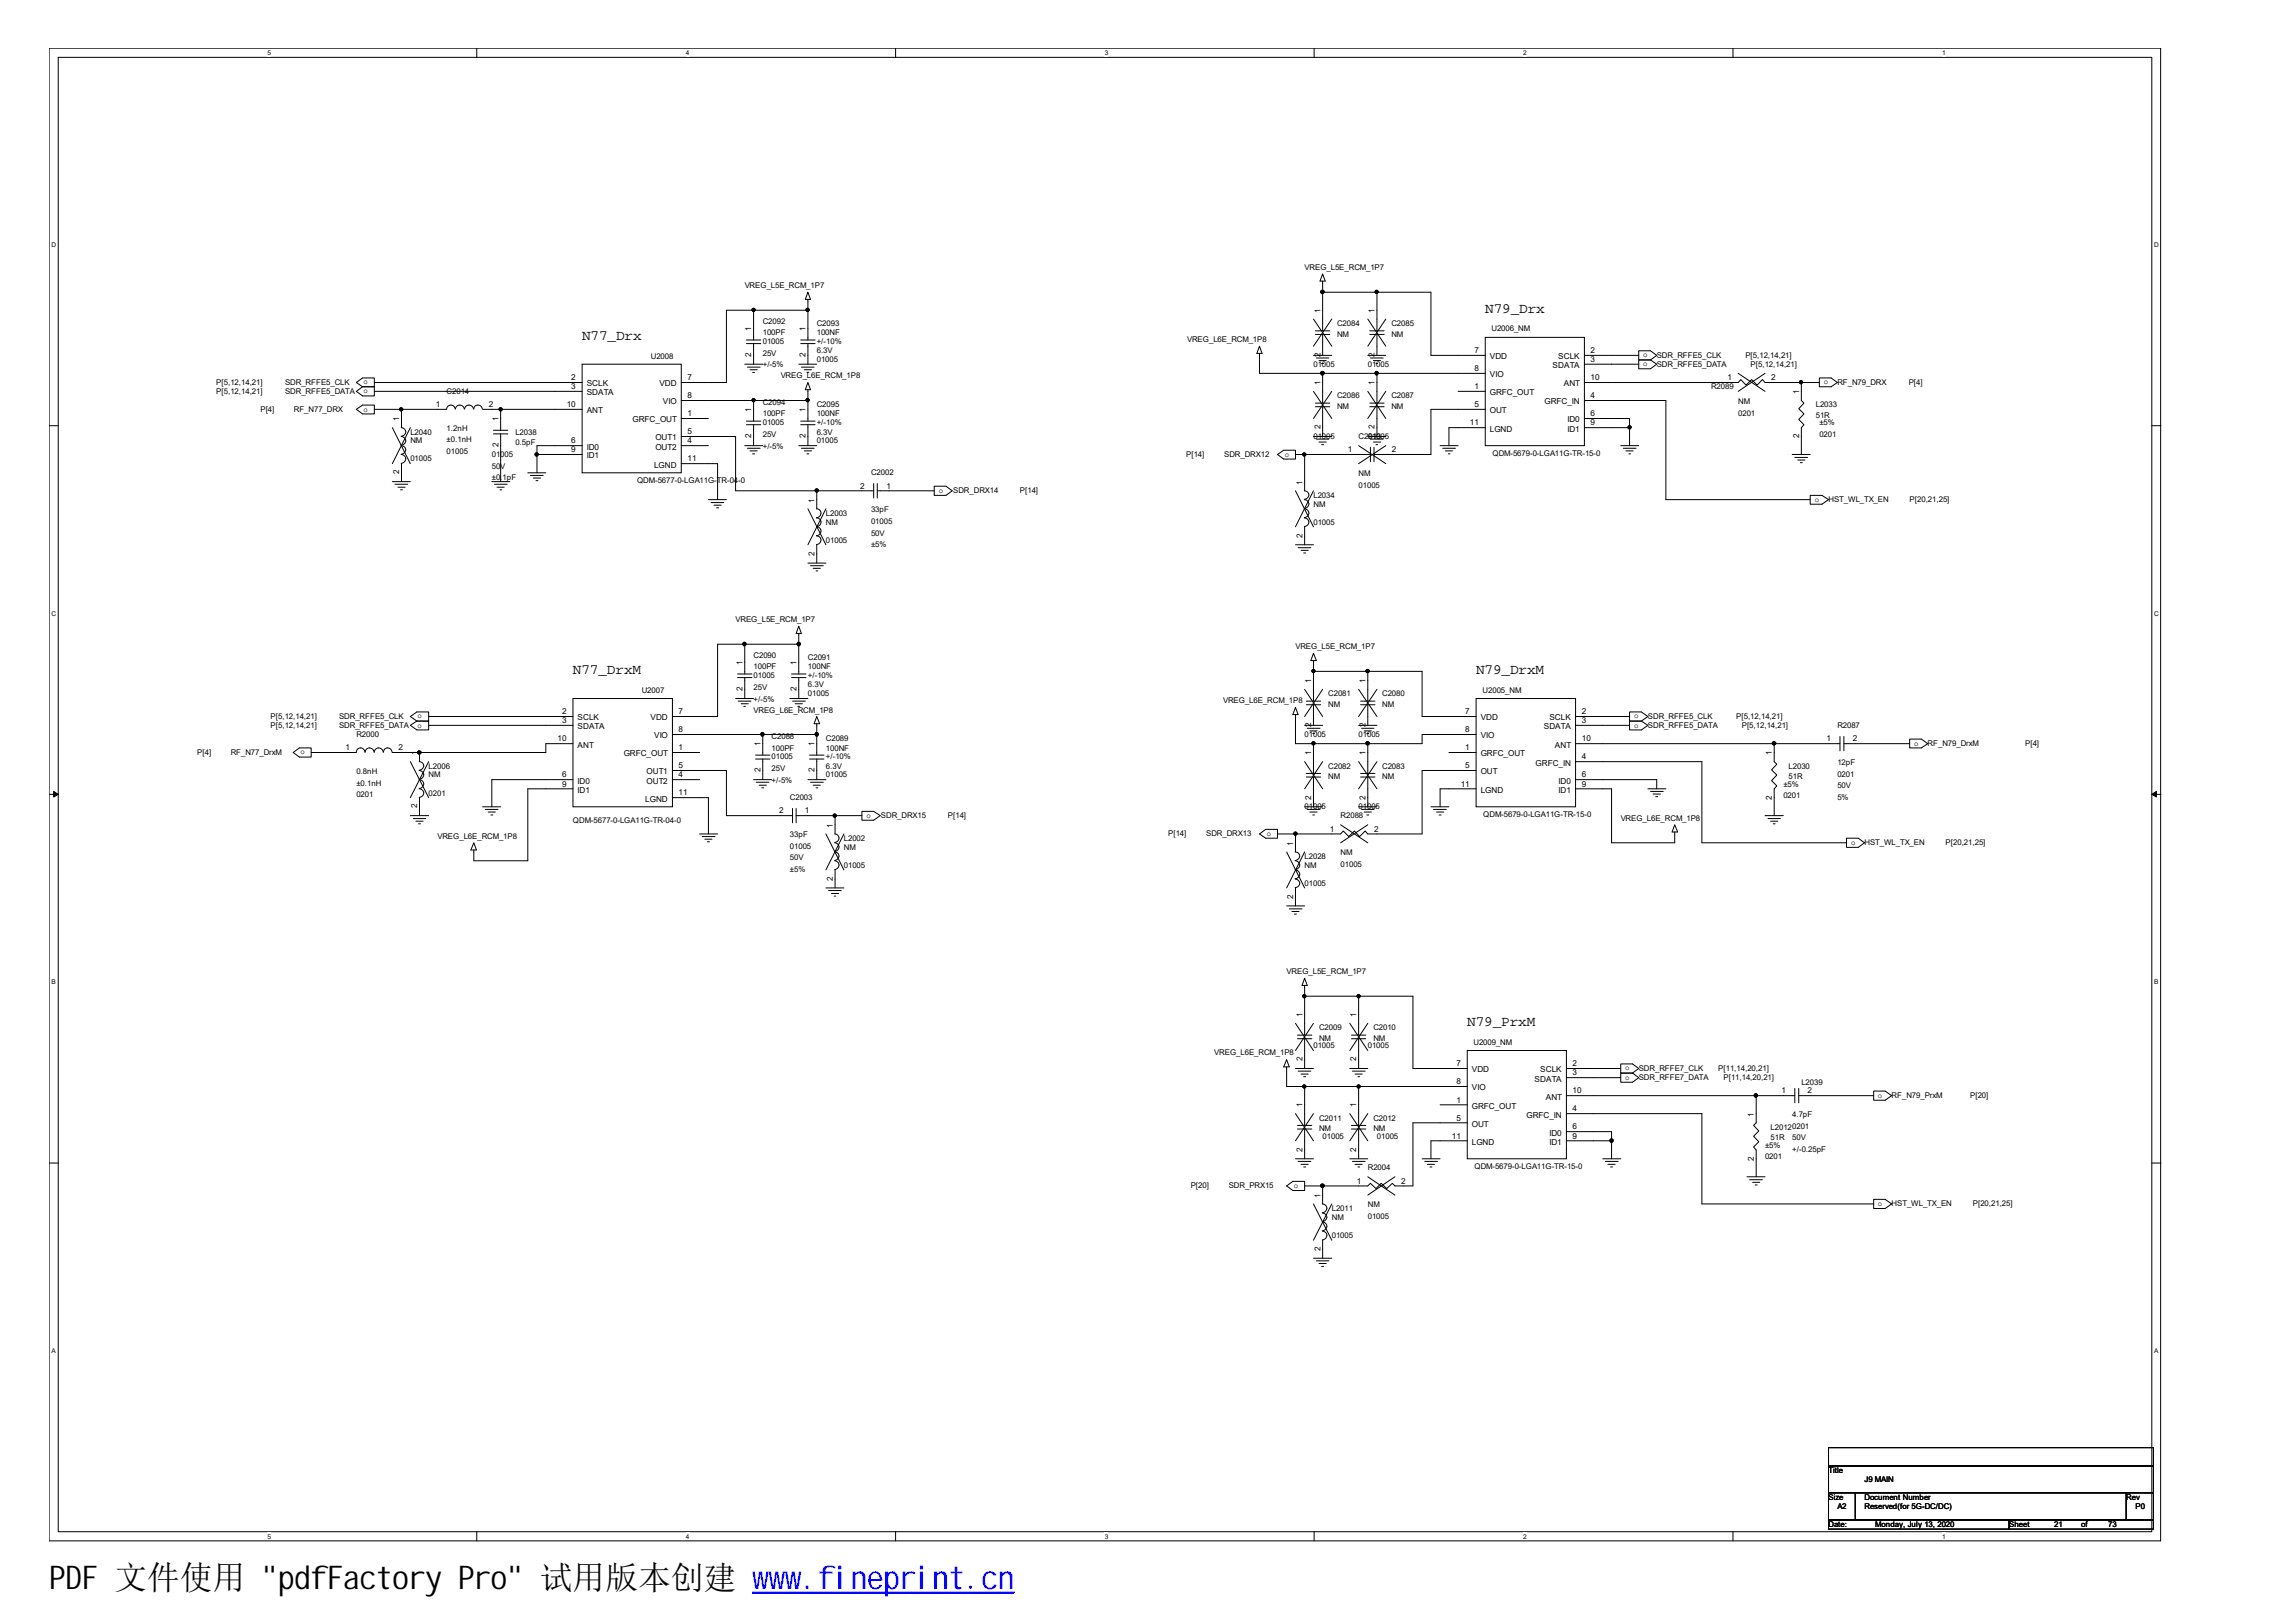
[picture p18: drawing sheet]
<svg xmlns="http://www.w3.org/2000/svg" width="297mm" height="210mm" viewBox="0 0 297 210" stroke-linecap="round" stroke-linejoin="round" font-family="sans-serif">
<defs><g id="words">
<text font-size="4.2" x="6.3" y="205.7">PDF 文件使用 &quot;pdfFactory Pro&quot; 试用版本创建 ww</text>
<text font-size="4.2" fill="#00f" x="99.5" y="205.7">w.fineprint.cn</text>
<g font-size="1.9">
<text x="192.2" y="40.4">N79_Drx</text>
<text x="75.3" y="44">N77_Drx</text>
<text x="74.1" y="87.2">N77_DrxM</text>
<text x="191" y="87.2">N79_DrxM</text>
<text x="189.8" y="132.8">N79_PrxM</text>
</g>
<g font-size="1.1">
<text x="170.8" y="40.5" transform="rotate(-90 170.8 40.5)">1</text>
<text x="177.8" y="40.5" transform="rotate(-90 177.8 40.5)">1</text>
<text x="97.2" y="46.2" transform="rotate(-90 97.2 46.2)">2</text>
<text x="97.2" y="42.9" transform="rotate(-90 97.2 42.9)">1</text>
<text x="104.2" y="46.2" transform="rotate(-90 104.2 46.2)">2</text>
<text x="104.2" y="42.9" transform="rotate(-90 104.2 42.9)">1</text>
<text x="170.8" y="46.2" transform="rotate(-90 170.8 46.2)">2</text>
<text x="177.8" y="46.2" transform="rotate(-90 177.8 46.2)">2</text>
<text x="190.8" y="45.7">7</text>
<text x="192.7" y="46.5">VDD</text>
<text x="200.9" y="47.6">SDATA</text>
<text x="201.6" y="46.5">SCLK</text>
<text x="205.8" y="45.7">2</text>
<text x="205.8" y="46.8">3</text>
<text x="56.4" y="52.7">1</text>
<text x="63.2" y="52.7">2</text>
<text x="73.3" y="52.7">10</text>
<text x="73.9" y="50.3">3</text>
<text x="73.9" y="49.2">2</text>
<text x="75.9" y="53.5">ANT</text>
<text x="75.9" y="50">SCLK</text>
<text x="75.9" y="51.2">SDATA</text>
<text x="85.3" y="50">VDD</text>
<text x="85.8" y="52.3">VIO</text>
<text x="88.9" y="49.2">7</text>
<text x="88.9" y="51.5">8</text>
<text x="88.9" y="53.9">1</text>
<text x="97.2" y="53.4" transform="rotate(-90 97.2 53.4)">1</text>
<text x="104.2" y="53.4" transform="rotate(-90 104.2 53.4)">1</text>
<text x="170.8" y="49.8" transform="rotate(-90 170.8 49.8)">1</text>
<text x="177.8" y="49.8" transform="rotate(-90 177.8 49.8)">1</text>
<text x="190.8" y="48">8</text>
<text x="190.8" y="52.7">5</text>
<text x="190.8" y="50.3">1</text>
<text x="192.7" y="53.5">OUT</text>
<text x="192.7" y="51.2">GRFC_OUT</text>
<text x="192.7" y="48.8">VIO</text>
<text x="199.8" y="52.3">GRFC_IN</text>
<text x="202.3" y="50">ANT</text>
<text x="205.8" y="49.2">10</text>
<text x="205.8" y="53.9">6</text>
<text x="205.8" y="51.5">4</text>
<text x="223.5" y="49.2">1</text>
<text x="229.2" y="49.2">2</text>
<text x="232.7" y="51" transform="rotate(-90 232.7 51)">1</text>
<text x="51.6" y="54.5" transform="rotate(-90 51.6 54.5)">1</text>
<text x="64.5" y="57.9" transform="rotate(-90 64.5 57.9)">2</text>
<text x="64.5" y="54.5" transform="rotate(-90 64.5 54.5)">1</text>
<text x="73.9" y="57.4">6</text>
<text x="73.9" y="58.5">9</text>
<text x="75.9" y="58.2">ID0</text>
<text x="75.9" y="59.3">ID1</text>
<text x="81.8" y="54.7">GRFC_OUT</text>
<text x="84.8" y="57">OUT1</text>
<text x="84.8" y="58.2">OUT2</text>
<text x="88.9" y="56.2">5</text>
<text x="88.9" y="57.4">4</text>
<text x="88.9" y="59.7">11</text>
<text x="97.2" y="56.7" transform="rotate(-90 97.2 56.7)">2</text>
<text x="104.2" y="56.7" transform="rotate(-90 104.2 56.7)">2</text>
<text x="170.8" y="55.6" transform="rotate(-90 170.8 55.6)">2</text>
<text x="174.4" y="58.5">1</text>
<text x="177.8" y="55.6" transform="rotate(-90 177.8 55.6)">2</text>
<text x="180.1" y="58.5">2</text>
<text x="190.2" y="55">11</text>
<text x="192.7" y="55.9">LGND</text>
<text x="202.8" y="54.7">ID0</text>
<text x="202.8" y="55.9">ID1</text>
<text x="205.8" y="55">9</text>
<text x="232.7" y="56.7" transform="rotate(-90 232.7 56.7)">2</text>
<text x="51.6" y="61.4" transform="rotate(-90 51.6 61.4)">2</text>
<text x="84.6" y="60.5">LGND</text>
<text x="105.4" y="65" transform="rotate(-90 105.4 65)">1</text>
<text x="111.3" y="63.2">2</text>
<text x="114.7" y="63.2">1</text>
<text x="168.5" y="62.7" transform="rotate(-90 168.5 62.7)">1</text>
<text x="105.4" y="71.9" transform="rotate(-90 105.4 71.9)">2</text>
<text x="168.5" y="69.6" transform="rotate(-90 168.5 69.6)">2</text>
<text x="96.1" y="89.4" transform="rotate(-90 96.1 89.4)">2</text>
<text x="96.1" y="86.1" transform="rotate(-90 96.1 86.1)">1</text>
<text x="103" y="89.4" transform="rotate(-90 103 89.4)">2</text>
<text x="103" y="86.1" transform="rotate(-90 103 86.1)">1</text>
<text x="169.6" y="88.4" transform="rotate(-90 169.6 88.4)">1</text>
<text x="176.7" y="88.4" transform="rotate(-90 176.7 88.4)">1</text>
<text x="72.1" y="95.9">10</text>
<text x="72.7" y="93.6">3</text>
<text x="72.7" y="92.4">2</text>
<text x="74.7" y="93.2">SCLK</text>
<text x="74.7" y="94.4">SDATA</text>
<text x="84.2" y="93.2">VDD</text>
<text x="84.6" y="95.6">VIO</text>
<text x="87.8" y="92.4">7</text>
<text x="87.8" y="94.8">8</text>
<text x="169.6" y="94.1" transform="rotate(-90 169.6 94.1)">2</text>
<text x="176.7" y="94.1" transform="rotate(-90 176.7 94.1)">2</text>
<text x="189.6" y="92.4">7</text>
<text x="189.6" y="94.8">8</text>
<text x="191.6" y="93.2">VDD</text>
<text x="191.6" y="95.6">VIO</text>
<text x="199.7" y="94.4">SDATA</text>
<text x="200.4" y="93.2">SCLK</text>
<text x="204.6" y="95.9">10</text>
<text x="204.6" y="93.6">3</text>
<text x="204.6" y="92.4">2</text>
<text x="236.3" y="95.9">1</text>
<text x="239.7" y="95.9">2</text>
<text x="44.7" y="97.1">1</text>
<text x="51.6" y="97.1">2</text>
<text x="54" y="97.8" transform="rotate(-90 54 97.8)">1</text>
<text x="72.7" y="100.6">6</text>
<text x="72.7" y="101.8">9</text>
<text x="74.7" y="96.7">ANT</text>
<text x="74.7" y="101.4">ID0</text>
<text x="80.7" y="97.9">GRFC_OUT</text>
<text x="83.7" y="100.2">OUT1</text>
<text x="83.7" y="101.4">OUT2</text>
<text x="87.8" y="99.4">5</text>
<text x="87.8" y="100.6">4</text>
<text x="87.8" y="97.1">1</text>
<text x="98.4" y="100" transform="rotate(-90 98.4 100)">2</text>
<text x="98.4" y="96.6" transform="rotate(-90 98.4 96.6)">1</text>
<text x="105.4" y="100" transform="rotate(-90 105.4 100)">2</text>
<text x="105.4" y="96.6" transform="rotate(-90 105.4 96.6)">1</text>
<text x="169.6" y="97.8" transform="rotate(-90 169.6 97.8)">1</text>
<text x="176.7" y="97.8" transform="rotate(-90 176.7 97.8)">1</text>
<text x="189" y="101.8">11</text>
<text x="189.6" y="99.4">5</text>
<text x="189.6" y="97.1">1</text>
<text x="191.6" y="100.2">OUT</text>
<text x="191.6" y="97.9">GRFC_OUT</text>
<text x="198.7" y="99.1">GRFC_IN</text>
<text x="201.2" y="96.7">ANT</text>
<text x="201.6" y="101.4">ID0</text>
<text x="204.6" y="100.6">6</text>
<text x="204.6" y="101.8">9</text>
<text x="204.6" y="98.3">4</text>
<text x="229.2" y="97.8" transform="rotate(-90 229.2 97.8)">1</text>
<text x="54" y="104.6" transform="rotate(-90 54 104.6)">2</text>
<text x="74.7" y="102.6">ID1</text>
<text x="83.5" y="103.7">LGND</text>
<text x="87.8" y="102.9">11</text>
<text x="100.8" y="105.3">2</text>
<text x="104.1" y="105.3">1</text>
<text x="107.7" y="107.1" transform="rotate(-90 107.7 107.1)">1</text>
<text x="169.6" y="103.5" transform="rotate(-90 169.6 103.5)">2</text>
<text x="172" y="107.6">1</text>
<text x="176.7" y="103.5" transform="rotate(-90 176.7 103.5)">2</text>
<text x="177.8" y="107.6">2</text>
<text x="191.6" y="102.6">LGND</text>
<text x="201.6" y="102.6">ID1</text>
<text x="229.2" y="103.5" transform="rotate(-90 229.2 103.5)">2</text>
<text x="107.7" y="114" transform="rotate(-90 107.7 114)">2</text>
<text x="167.3" y="109.4" transform="rotate(-90 167.3 109.4)">1</text>
<text x="167.3" y="116.3" transform="rotate(-90 167.3 116.3)">2</text>
<text x="168.5" y="131.6" transform="rotate(-90 168.5 131.6)">1</text>
<text x="175.5" y="131.6" transform="rotate(-90 175.5 131.6)">1</text>
<text x="168.5" y="137.3" transform="rotate(-90 168.5 137.3)">2</text>
<text x="175.5" y="137.3" transform="rotate(-90 175.5 137.3)">2</text>
<text x="188.4" y="138">7</text>
<text x="203.5" y="138">2</text>
<text x="168.5" y="143.3" transform="rotate(-90 168.5 143.3)">1</text>
<text x="175.5" y="143.3" transform="rotate(-90 175.5 143.3)">1</text>
<text x="188.4" y="140.3">8</text>
<text x="188.4" y="142.7">1</text>
<text x="190.4" y="143.5">GRFC_OUT</text>
<text x="190.4" y="138.8">VDD</text>
<text x="190.4" y="141.1">VIO</text>
<text x="198.5" y="140">SDATA</text>
<text x="199.3" y="138.8">SCLK</text>
<text x="200" y="142.3">ANT</text>
<text x="203.5" y="141.5">10</text>
<text x="203.5" y="139.2">3</text>
<text x="203.5" y="143.8">4</text>
<text x="230.5" y="141.5">1</text>
<text x="233.8" y="141.5">2</text>
<text x="168.5" y="149" transform="rotate(-90 168.5 149)">2</text>
<text x="175.5" y="149" transform="rotate(-90 175.5 149)">2</text>
<text x="187.8" y="147.3">11</text>
<text x="188.4" y="145">5</text>
<text x="190.4" y="145.8">OUT</text>
<text x="190.4" y="148.1">LGND</text>
<text x="197.5" y="144.6">GRFC_IN</text>
<text x="200.4" y="147">ID0</text>
<text x="200.4" y="148.1">ID1</text>
<text x="203.5" y="146.1">6</text>
<text x="203.5" y="147.3">9</text>
<text x="226.9" y="144.5" transform="rotate(-90 226.9 144.5)">1</text>
<text x="170.8" y="155" transform="rotate(-90 170.8 155)">1</text>
<text x="175.6" y="153.2">1</text>
<text x="181.3" y="153.2">2</text>
<text x="226.9" y="150.2" transform="rotate(-90 226.9 150.2)">2</text>
<text x="170.8" y="161.9" transform="rotate(-90 170.8 161.9)">2</text>
</g>
<g font-size="1">
<text x="168.8" y="34.9">VREG_L5E_RCM_1P7</text>
<text x="96.4" y="37.3">VREG_L5E_RCM_1P7</text>
<text x="98.7" y="42">C2092</text>
<text x="84.2" y="46.4">U2008</text>
<text x="98.7" y="43.4">100PF</text>
<text x="98.7" y="44.5">01005</text>
<text x="98.7" y="46">25V</text>
<text x="98.7" y="47.6">+/-5%</text>
<text x="105.7" y="42.2">C2093</text>
<text x="105.7" y="43.4">100NF</text>
<text x="105.7" y="46.9">01005</text>
<text x="105.7" y="45.7">6.3V</text>
<text x="105.7" y="44.5">+/-10%</text>
<text x="153.6" y="44.3">VREG_L6E_RCM_1P8</text>
<text x="169.9" y="47.5">01005</text>
<text x="173" y="42.2">C2084</text>
<text x="173" y="43.6">NM</text>
<text x="177" y="47.5">01005</text>
<text x="180" y="42.2">C2085</text>
<text x="180" y="43.6">NM</text>
<text x="193" y="42.9">U2006_NM</text>
<text x="212.6" y="46.2">o</text>
<text x="212.6" y="47.4">o</text>
<text x="214.3" y="46.3">SDR_RFFE5_CLK</text>
<text x="214.3" y="47.5">SDR_RFFE5_DATA</text>
<text x="225.8" y="46.3">P[5,12,14,21]</text>
<text x="226.5" y="47.5">P[5,12,14,21]</text>
<text x="28" y="49.8">P[5,12,14,21]</text>
<text x="28" y="50.9">P[5,12,14,21]</text>
<text x="33.7" y="53.3">P[4]</text>
<text x="36.9" y="49.8">SDR_RFFE5_CLK</text>
<text x="36.9" y="50.9">SDR_RFFE5_DATA</text>
<text x="38" y="53.3">RF_N77_DRX</text>
<text x="47" y="49.8">o</text>
<text x="47" y="50.9">o</text>
<text x="47" y="53.3">o</text>
<text x="57.8" y="50.9">C2014</text>
<text x="98.7" y="52.5">C2094</text>
<text x="98.7" y="53.9">100PF</text>
<text x="101" y="49">VREG_L6E_RCM_1P8</text>
<text x="105.7" y="52.7">C2095</text>
<text x="105.7" y="53.9">100NF</text>
<text x="173" y="51.5">C2086</text>
<text x="173" y="52.9">NM</text>
<text x="180" y="51.5">C2087</text>
<text x="180" y="52.9">NM</text>
<text x="221.4" y="50.4">R2089</text>
<text x="224.9" y="52.3">NM</text>
<text x="224.9" y="53.8">0201</text>
<text x="234.9" y="52.7">L2033</text>
<text x="236" y="49.8">o</text>
<text x="237.7" y="49.8">RF_N79_DRX</text>
<text x="246.9" y="49.8">P[4]</text>
<text x="53.1" y="56.2">L2040</text>
<text x="53.1" y="57.4">NM</text>
<text x="53.1" y="59.7">01005</text>
<text x="57.8" y="58.8">01005</text>
<text x="57.8" y="57.2">±0.1nH</text>
<text x="57.8" y="55.8">1.2nH</text>
<text x="63.6" y="59.2">01005</text>
<text x="66.7" y="56.2">L2038</text>
<text x="66.7" y="57.6">0.5pF</text>
<text x="98.7" y="55">01005</text>
<text x="98.7" y="56.6">25V</text>
<text x="98.7" y="58.1">+/-5%</text>
<text x="105.7" y="57.4">01005</text>
<text x="105.7" y="56.2">6.3V</text>
<text x="105.7" y="55">+/-10%</text>
<text x="153.5" y="59.2">P[14]</text>
<text x="158.4" y="59.2">SDR_DRX12</text>
<text x="166.2" y="59.1">o</text>
<text x="169.9" y="56.8">01005</text>
<text x="175.8" y="56.8">C2013</text>
<text x="177" y="56.8">01005</text>
<text x="193.1" y="59">QDM-5679-0-LGA11G-TR-15-0</text>
<text x="234.9" y="54.1">51R</text>
<text x="235.4" y="55">±5%</text>
<text x="235.4" y="56.6">0201</text>
<text x="63.6" y="60.6">50V</text>
<text x="63.6" y="62.2">±0.</text>
<text x="65" y="62.2">1pF</text>
<text x="82.4" y="62.5">QDM-5677-0-LGA11G-TR-04-0</text>
<text x="112.7" y="61.5">C2002</text>
<text x="121.5" y="63.8">o</text>
<text x="123.3" y="63.8">SDR_DRX14</text>
<text x="132" y="63.8">P[14]</text>
<text x="169.9" y="64.4">L2034</text>
<text x="169.9" y="65.5">NM</text>
<text x="175.8" y="61.6">NM</text>
<text x="175.8" y="63.1">01005</text>
<text x="234.8" y="65">o</text>
<text x="236.6" y="65">HST_WL_TX_EN</text>
<text x="247.1" y="65">P[20,21,25]</text>
<text x="106.8" y="66.7">L2003</text>
<text x="106.8" y="67.9">NM</text>
<text x="106.8" y="70.2">01005</text>
<text x="112.7" y="66.3">33pF</text>
<text x="112.7" y="67.8">01005</text>
<text x="112.7" y="69.3">50V</text>
<text x="112.7" y="70.8">±5%</text>
<text x="169.9" y="67.9">01005</text>
<text x="95.2" y="80.5">VREG_L5E_RCM_1P7</text>
<text x="83" y="89.6">U2007</text>
<text x="97.5" y="85.2">C2090</text>
<text x="97.5" y="86.6">100PF</text>
<text x="97.5" y="87.8">01005</text>
<text x="97.5" y="89.3">25V</text>
<text x="104.5" y="85.4">C2091</text>
<text x="104.5" y="86.6">100NF</text>
<text x="104.5" y="88.9">6.3V</text>
<text x="104.5" y="87.8">+/-10%</text>
<text x="167.6" y="84">VREG_L5E_RCM_1P7</text>
<text x="191.8" y="89.6">U2005_NM</text>
<text x="35" y="93">P[5,12,14,21]</text>
<text x="35" y="94.2">P[5,12,14,21]</text>
<text x="43.9" y="93">SDR_RFFE5_CLK</text>
<text x="43.9" y="94.2">SDR_RFFE5_DATA</text>
<text x="46.1" y="95.3">R2000</text>
<text x="54" y="93">o</text>
<text x="54" y="94.2">o</text>
<text x="97.5" y="92.2">VREG_L6E_RCM_1P8</text>
<text x="97.5" y="90.8">+/-5%</text>
<text x="99.8" y="95.7">C2088</text>
<text x="104.5" y="90.1">01005</text>
<text x="106.8" y="95.9">C2089</text>
<text x="158.2" y="91">VREG_L6E_RCM_1P8</text>
<text x="168.8" y="95.3">01005</text>
<text x="171.8" y="90.1">C2081</text>
<text x="171.8" y="91.5">NM</text>
<text x="175.8" y="95.3">01005</text>
<text x="178.8" y="90.1">C2080</text>
<text x="178.8" y="91.5">NM</text>
<text x="211.4" y="93">o</text>
<text x="211.4" y="94.2">o</text>
<text x="213.2" y="93">SDR_RFFE5_CLK</text>
<text x="213.2" y="94.2">SDR_RFFE5_DATA</text>
<text x="224.6" y="93">P[5,12,14,21]</text>
<text x="225.3" y="94.2">P[5,12,14,21]</text>
<text x="237.7" y="94.2">R2087</text>
<text x="25.5" y="97.7">P[4]</text>
<text x="29.8" y="97.7">RF_N77_DrxM</text>
<text x="38.9" y="97.6">o</text>
<text x="46.1" y="100.1">0.8nH</text>
<text x="46.1" y="101.7">±0.1nH</text>
<text x="55.5" y="99.5">L2006</text>
<text x="55.5" y="100.6">NM</text>
<text x="99.8" y="97.1">100PF</text>
<text x="99.8" y="98.3">01005</text>
<text x="99.8" y="99.8">25V</text>
<text x="99.8" y="101.3">+/-5%</text>
<text x="106.8" y="97.1">100NF</text>
<text x="106.8" y="100.6">01005</text>
<text x="106.8" y="99.5">6.3V</text>
<text x="106.8" y="98.3">+/-10%</text>
<text x="171.8" y="99.5">C2082</text>
<text x="171.8" y="100.9">NM</text>
<text x="178.8" y="99.5">C2083</text>
<text x="178.8" y="100.9">NM</text>
<text x="230.7" y="101.8">±5%</text>
<text x="231.4" y="99.5">L2030</text>
<text x="231.4" y="100.9">51R</text>
<text x="237.7" y="99">12pF</text>
<text x="237.7" y="100.5">0201</text>
<text x="247.6" y="96.5">o</text>
<text x="249.4" y="96.5">RF_N79_DrxM</text>
<text x="262" y="96.5">P[4]</text>
<text x="46.1" y="103.2">0201</text>
<text x="55.5" y="103">0201</text>
<text x="74.1" y="106.4">QDM-5677-0-LGA11G-TR-04-0</text>
<text x="102.2" y="103.5">C2003</text>
<text x="112.1" y="105.8">o</text>
<text x="114" y="105.9">SDR_DRX15</text>
<text x="122.6" y="105.9">P[14]</text>
<text x="168.8" y="104.7">01005</text>
<text x="173.4" y="105.9">R2088</text>
<text x="175.8" y="104.7">01005</text>
<text x="191.9" y="105.8">QDM-5679-0-LGA11G-TR-15-0</text>
<text x="209.7" y="106.2">VREG_L6E_RCM_1P8</text>
<text x="230.7" y="103.3">0201</text>
<text x="237.7" y="102">50V</text>
<text x="237.7" y="103.5">5%</text>
<text x="56.6" y="108.6">VREG_L6E_RCM_1P8</text>
<text x="102.2" y="108.3">33pF</text>
<text x="102.2" y="109.8">01005</text>
<text x="102.2" y="111.4">50V</text>
<text x="102.2" y="112.9">±5%</text>
<text x="109.2" y="108.8">L2002</text>
<text x="109.2" y="110">NM</text>
<text x="109.2" y="112.3">01005</text>
<text x="151.1" y="108.2">P[14]</text>
<text x="156" y="108.2">SDR_DRX13</text>
<text x="163.9" y="108.2">o</text>
<text x="168.8" y="111.1">L2028</text>
<text x="168.8" y="112.3">NM</text>
<text x="173.4" y="110.7">NM</text>
<text x="173.4" y="112.2">01005</text>
<text x="239.5" y="109.3">o</text>
<text x="241.2" y="109.4">HST_WL_TX_EN</text>
<text x="251.7" y="109.4">P[20,21,25]</text>
<text x="168.8" y="114.7">01005</text>
<text x="166.5" y="126.1">VREG_L5E_RCM_1P7</text>
<text x="157.1" y="136.6">VREG_L6E_RCM_1P8</text>
<text x="169.9" y="135.7">01005</text>
<text x="170.6" y="133.3">C2009</text>
<text x="170.6" y="134.7">NM</text>
<text x="177" y="135.7">01005</text>
<text x="177.7" y="133.3">C2010</text>
<text x="177.7" y="134.7">NM</text>
<text x="190.6" y="135.2">U2009_NM</text>
<text x="210.3" y="138.5">o</text>
<text x="210.3" y="139.7">o</text>
<text x="212" y="138.6">SDR_RFFE7_CLK</text>
<text x="212" y="139.8">SDR_RFFE7_DATA</text>
<text x="222.3" y="138.6">P[11,14,20,21]</text>
<text x="223" y="139.8">P[11,14,20,21]</text>
<text x="233" y="140.3">L2039</text>
<text x="243" y="142">o</text>
<text x="244.7" y="142.1">RF_N79_PrxM</text>
<text x="254.9" y="142.1">P[20]</text>
<text x="170.6" y="145">C2011</text>
<text x="170.6" y="146.4">NM</text>
<text x="171.1" y="147.3">01005</text>
<text x="177.7" y="145">C2012</text>
<text x="177.7" y="146.4">NM</text>
<text x="178.1" y="147.3">01005</text>
<text x="228.3" y="148.5">±5%</text>
<text x="229.1" y="146.2">L20120201</text>
<text x="229.1" y="147.6">51R</text>
<text x="231.9" y="144.5">4.7pF</text>
<text x="231.9" y="147.6">50V</text>
<text x="231.9" y="149.1">+/-0.25pF</text>
<text x="154.1" y="153.8">P[20]</text>
<text x="159" y="153.8">SDR_PRX15</text>
<text x="167.4" y="153.7">o</text>
<text x="177" y="151.4">R2004</text>
<text x="190.8" y="151.3">QDM-5679-0-LGA11G-TR-15-0</text>
<text x="228.3" y="150">0201</text>
<text x="172.3" y="156.7">L2011</text>
<text x="172.3" y="157.9">NM</text>
<text x="172.3" y="160.2">01005</text>
<text x="177" y="156.2">NM</text>
<text x="177" y="157.7">01005</text>
<text x="243" y="156.1">o</text>
<text x="244.7" y="156.1">HST_WL_TX_EN</text>
<text x="255.2" y="156.1">P[20,21,25]</text>
<text x="236.6" y="190.6">Title</text>
<text x="241.2" y="191.7">J9 MAIN</text>
<text x="236.6" y="194.1">Size</text>
<text x="236.6" y="197.6">Date:</text>
<text x="237.7" y="195.3">A2</text>
<text x="241.2" y="194.1">Document Number</text>
<text x="241.2" y="195.3">Reserved(for 5G-DC/DC)</text>
<text x="242.6" y="197.6">Monday, July 13, 2020</text>
<text x="259.9" y="197.6">Sheet</text>
<text x="265.8" y="197.6">21</text>
<text x="269.2" y="197.6">of</text>
<text x="272.8" y="197.6">73</text>
<text x="275.1" y="194.1">Rev</text>
<text x="276.3" y="195.3">P0</text>
</g>
<g font-size=".8">
<text x="34.6" y="7.1">5</text>
<text x="88.7" y="7.1">4</text>
<text x="142.9" y="7.1">3</text>
<text x="197.1" y="7.1">2</text>
<text x="251.2" y="7.1">1</text>
<text x="6.6" y="32">D</text>
<text x="278.7" y="32">D</text>
<text x="6.6" y="79.7">C</text>
<text x="278.7" y="79.7">C</text>
<text x="6.6" y="127.4">B</text>
<text x="278.7" y="127.4">B</text>
<text x="6.6" y="175.1">A</text>
<text x="278.7" y="175.1">A</text>
<text x="34.6" y="199.1">5</text>
<text x="88.7" y="199.1">4</text>
<text x="142.9" y="199.1">3</text>
<text x="197.1" y="199.1">2</text>
<text x="251.2" y="199.1">1</text>
</g>
</g></defs>
<path d="M6.3 6.2h273.2v193.2h-273.1zM7.5 7.4h270.9v190.8h-270.9z" fill="none" stroke="#000" stroke-width=".13"/>
<g fill="#fff">
<path d="M34.6 6.3h.5v1h-.5z"/>
<path d="M34.6 198.3h.5v1h-.5z"/>
</g>
<path d="M61.7 6.2v1.2M61.7 198.2v1.2" fill="none" stroke="#000" stroke-width=".13"/>
<g fill="#fff">
<path d="M88.7 6.3h.5v1h-.5z"/>
<path d="M88.7 198.3h.5v1h-.5z"/>
</g>
<path d="M115.9 6.2v1.2M115.9 198.2v1.2" fill="none" stroke="#000" stroke-width=".13"/>
<g fill="#fff">
<path d="M142.9 6.3h.5v1h-.5z"/>
<path d="M142.9 198.3h.5v1h-.5z"/>
</g>
<path d="M170 6.2v1.2M170 198.2v1.2" fill="none" stroke="#000" stroke-width=".13"/>
<g fill="#fff">
<path d="M197.1 6.3h.4v1h-.4z"/>
<path d="M197.1 198.3h.4v1h-.4z"/>
</g>
<path d="M224.2 6.2v1.2M224.2 198.2v1.2" fill="none" stroke="#000" stroke-width=".13"/>
<g fill="#fff">
<path d="M251.2 6.3h.5v1h-.5z"/>
<path d="M251.2 198.3h.5v1h-.5z"/>
<path d="M6.6 31.2h.6v1h-.6z"/>
<path d="M278.7 31.2h.6v1h-.6z"/>
<path d="M6.6 78.9h.6v1h-.6z"/>
<path d="M278.7 78.9h.6v1h-.6z"/>
</g>
<path d="M6.4 55.1h1.1M278.4 55.1h1.2" fill="none" stroke="#000" stroke-width=".13"/>
<g fill="#fff">
<path d="M6.6 126.6h.6v1h-.6z"/>
<path d="M278.7 126.6h.5v1h-.5z"/>
</g>
<path d="M6.4 102.8h1.1M278.4 102.8h1.2" fill="none" stroke="#000" stroke-width=".13"/>
<path d="M6.9 102.4l.6 .4-.6 .3zM278.4 102.8l.6-.4v.7z" fill="#000" stroke="#000" stroke-width=".13"/>
<g fill="#fff">
<path d="M6.6 174.3h.6v1h-.6z"/>
<path d="M278.7 174.3h.5v1h-.5z"/>
</g>
<g fill="none" stroke="#000" stroke-width=".13">
<path d="M104.5 37.8l.4 .9h-.7zM104.5 38.7v5.3M171.1 37.8h14v8.2h7.1M171.1 35.4l.3 1h-.6zM171.1 36.4v6.4M178.1 37.8v5M46.1 49.5l.8-.6h1.5v1.2h-1.5zM46.1 50.6l.8-.5h1.5v1.1h-1.5zM46.1 53l.8-.6h1.5v1.2h-1.5zM48.4 53h9.4M48.4 49.5h26.9M48.4 50.6h26.9"/>
<path d="M50.8 55.3l2.3 4.7M51.9 55.3a.55 .55 0 0 1 .6 .6 .55 .55 0 0 1-.6 .5M51.9 56.5a.57 .57 0 0 1 .6 .6 .57 .57 0 0 1-.6 .5M51.9 57.7a.55 .55 0 0 1 .6 .5 .55 .55 0 0 1-.6 .6M51.9 58.8a.57 .57 0 0 1 .6 .6 .57 .57 0 0 1-.6 .6M51.9 53v2.3M53.1 55.3l-2.3 4.7M57.8 52.9a.55 .55 0 0 1 .5-.5 .55 .55 0 0 1 .6 .5M58.9 52.9a.58 .58 0 0 1 .6-.5 .58 .58 0 0 1 .6 .5M60.1 52.9a.58 .58 0 0 1 .6-.5 .58 .58 0 0 1 .6 .5M61.3 52.9a.55 .55 0 0 1 .5-.5 .55 .55 0 0 1 .6 .5M62.4 53h12.9"/>
<path d="M63.8 55.7h1.9M63.8 56.1h1.9M64.8 53v2.7M64.8 56.1v6.2M69.5 58.8h5.8M75.3 47.1h12.8v14.1h-12.8zM75.3 57.7h-5.8v3.5M88.1 57.7h3.6M88.1 56.5h7.1v7h17.8M88.1 54.2h3.6M88.1 51.8h16.4M96.4 47.1h2.3"/>
<path d="M96.4 57.7h2.3M96.6 54.5h1.8M96.6 55h1.8M96.6 44h1.8M96.6 44.5h1.8M96.7 47.5h1.6M96.7 58h1.6M97 47.9h1M97 58.3h1M97.4 48.2h.2M97.4 58.7h.2M97.5 40.1v3.9"/>
<path d="M97.5 44.5v2.6M97.5 51.8v2.7M97.5 55v2.7M103.3 47.1h2.4M103.3 57.7h2.4M103.6 54.5h1.9M103.6 55h1.9M103.6 44h1.9M103.6 44.5h1.9M103.7 47.5h1.6M103.7 58h1.6M104.1 47.9h.9"/>
<path d="M104.1 58.3h.9M104.4 48.2h.2M104.4 58.7h.2M104.5 49.5l.4 .9h-.7zM104.5 44.5v2.6M104.5 50.4v4.1M104.5 55v2.7M104.5 40.1h-10.5v9.4h-5.9M162.9 44.8l.4 .9h-.7zM162.9 45.7v2.6h29.3M165.3 58.8l.8-.5h1.5v1.1h-1.5zM167.6 58.8h9.7"/>
<path d="M168.8 58.8v4.7M169.9 46h2.4M169.9 56.5h2.4M169.9 50.6l2.4 3.6M169.9 41.3l2.4 3.5M170.2 52.2h1.8M170.2 52.6h1.8M170.2 42.8h1.8M170.2 43.3h1.8M170.3 46.3h1.6M170.3 56.8h1.6M170.6 46.7h1"/>
<path d="M170.6 57.2h1M171 47h.2M171 57.5h.2M171.1 43.3v2.7M171.1 48.3v3.9M171.1 52.6v3.9M172.3 50.6l-2.4 3.6M172.3 41.3l-2.4 3.5M175.8 57.7l3.5 2.3M177 46h2.3M177 56.5h2.3M177 50.6l2.3 3.6"/>
<path d="M177 41.3l2.3 3.5M177.2 52.2h1.9M177.2 52.6h1.9M177.2 42.8h1.9M177.2 43.3h1.9M177.3 46.3h1.6M177.3 56.8h1.6M177.3 57.9v1.8M177.7 46.7h.9M177.7 57.2h.9M177.8 57.9v1.8M178 47h.2"/>
<path d="M178 57.5h.2M178.1 43.3v2.7M178.1 48.3v3.9M178.1 52.6v3.9M179.3 57.7l-3.5 2.3M179.3 50.6l-2.3 3.6M179.3 41.3l-2.3 3.5M186.3 57.7h2.3M186.6 58h1.7M187 58.3h.9M187.4 58.7h.2M188.6 50.6h3.6"/>
<path d="M192.2 43.7h12.8v14h-12.8zM192.2 53h-7.1v5.8h-7.3M192.2 55.3h-4.7v2.4M205 49.5h19.9l.3-.4 .7 .7 .7-.7 .7 .7 .7-.7 .3 .4h7.1M205 47.1h7M205 51.8h10.5v12.9h18.7M205 46h7M205 54.2h5.8v3.5M205 55.3h5.8M209.7 57.7h2.3M210 58h1.7M210.4 58.3h.9"/>
<path d="M210.7 58.7h.2M212 45.4h1.5l.8 .6-.8 .6h-1.5zM212 46.6h1.5l.8 .5-.8 .6h-1.5zM224.9 48.3l3.4 2.3M228.3 48.3l-3.4 2.3M231.9 58.8h2.3M232.2 59.2h1.6M232.6 59.5h.9M232.9 59.9h.3M233 49.5v2.3l.4 .4-.7 .7 .7 .7-.7 .7 .7 .7-.4 .3v3.5M235.4 48.9h1.5l.8 .6-.8 .6h-1.5zM50.8 62.3h2.3"/>
<path d="M51.1 62.7h1.6M51.5 63h.9M51.8 63.4h.3M51.9 60v2.3M63.6 62.3h2.4M64 62.7h1.6M64.3 63h.9M64.7 63.4h.2M68.3 61.2h2.3M68.6 61.5h1.7M69 61.9h.9M69.3 62.2h.3"/>
<path d="M88.1 60h4.7v4.7M91.7 64.7h2.3M92 65h1.6M92.4 65.4h.9M92.7 65.7h.3M104.5 72.9h2.3M104.5 65.8l2.3 4.7M104.9 73.2h1.6M105.2 73.5h.9M105.6 73.9h.2M105.6 65.8a.57 .57 0 0 1 .6 .6 .57 .57 0 0 1-.6 .6M105.6 67a.55 .55 0 0 1 .6 .6 .55 .55 0 0 1-.6 .5"/>
<path d="M105.6 68.2a.57 .57 0 0 1 .6 .5 .57 .57 0 0 1-.6 .6M105.6 69.4a.55 .55 0 0 1 .6 .5 .55 .55 0 0 1-.6 .6M105.7 63.5v2.3M105.7 70.5v2.4M106.8 65.8l-2.3 4.7M113 62.6v1.8M113.5 62.6v1.8M113.5 63.5h7.4M120.9 62.9h1.5l.8 .6-.8 .6h-1.5zM167.6 70.5h2.3M167.6 63.5l2.3 4.7M167.9 70.9h1.7"/>
<path d="M168.3 71.2h.9M168.7 71.6h.2M168.7 63.5a.55 .55 0 0 1 .6 .6 .55 .55 0 0 1-.6 .5M168.7 64.7a.57 .57 0 0 1 .6 .5 .57 .57 0 0 1-.6 .6M168.7 65.8a.57 .57 0 0 1 .6 .6 .57 .57 0 0 1-.6 .6M168.7 67a.55 .55 0 0 1 .6 .6 .55 .55 0 0 1-.6 .5M168.8 68.2v2.3M169.9 63.5l-2.3 4.7M234.2 64.1h1.5l.9 .6-.9 .5h-1.5zM37.9 97.4l.8-.6h1.6v1.2h-1.6zM40.3 97.4h5.8M46.1 97.3a.55 .55 0 0 1 .6-.5 .55 .55 0 0 1 .5 .5"/>
<path d="M47.2 97.3a.57 .57 0 0 1 .6-.5 .57 .57 0 0 1 .6 .5M48.4 97.3a.57 .57 0 0 1 .6-.5 .57 .57 0 0 1 .6 .5M49.6 97.3a.55 .55 0 0 1 .6-.5 .55 .55 0 0 1 .5 .5M53.1 92.7l.8-.6h1.6v1.2h-1.6zM53.1 93.9l.8-.6h1.6v1.2h-1.6zM53.1 98.6l2.4 4.6M54.2 98.6a.55 .55 0 0 1 .6 .5 .55 .55 0 0 1-.6 .6M54.2 99.7a.57 .57 0 0 1 .6 .6 .57 .57 0 0 1-.6 .6M54.3 97.4v1.2M55.5 98.6l-2.4 4.6M55.5 93.9h18.6M55.5 92.7h18.6"/>
<path d="M74.1 90.4h12.9v14h-12.9zM74.1 96.2h-3.5v1.2h-19.8M87 99.7h7v5.9h8.5M87 97.4h3.5M87 95.1h18.7M95.2 90.4h2.3M95.4 87.2h1.9M95.4 87.7h1.9M95.5 90.7h1.7M95.9 91.1h.9M96.2 91.4h.2M96.4 83.4v3.8"/>
<path d="M96.4 87.7v2.7M97.7 97.7h1.9M97.7 98.2h1.9M98.7 95.1v2.6M98.7 98.2v2.7M102.2 90.4h2.3M102.4 87.2h1.9M102.4 87.7h1.9M102.5 90.7h1.7M102.9 91.1h.9M103.2 91.4h.3M103.3 81l.4 1h-.7z"/>
<path d="M103.3 82v5.2M103.3 87.7v2.7M103.3 83.4h-10.5v9.3h-5.8M104.7 97.7h1.9M104.7 98.2h1.9M105.7 93.7v4M105.7 98.2v2.7M105.7 92.7l.3 1h-.7zM167.6 92.5v3.7h16.4v-1.1h7M167.6 91.5l.3 1h-.6zM168.8 93.9h2.3M168.8 89.2l2.3 3.5"/>
<path d="M168.8 98.6l2.3 3.5M169 90.7h1.9M169 91.2h1.9M169.1 94.2h1.7M169.5 94.6h.9M169.8 94.9h.3M169.9 85.5v5.2M169.9 91.2v2.7M169.9 96.2v3.9M169.9 86.9h14.1v5.8h7M169.9 84.6l.4 .9h-.7zM171.1 89.2l-2.3 3.5"/>
<path d="M171.1 98.6l-2.3 3.5M175.8 93.9h2.3M175.8 98.6l2.3 3.5M175.8 89.2l2.3 3.5M176 90.7h1.9M176 91.2h1.9M176.1 94.2h1.7M176.5 94.6h.9M176.8 94.9h.3M177 86.9v3.8M177 91.2v2.7M177 96.2v3.9"/>
<path d="M178.1 98.6l-2.3 3.5M178.1 89.2l-2.3 3.5M187.5 97.4h3.5M191 90.4h12.8v14h-12.8zM191 99.7h-7v8.2h-7l-.4-.4-.7 .8-.7-.8-.7 .8-.7-.8-.4 .4h-8.1M203.8 93.9h7M203.8 96.2h34.2M203.8 92.7h7M203.8 98.6h16.4v10.5h18.7M210.8 92.1h1.5l.9 .6-.9 .6h-1.5zM210.8 93.3h1.5l.9 .6-.9 .6h-1.5zM229.5 96.2v2.4l.4 .3-.7 .7 .7 .7-.7 .7 .7 .7-.4 .4v3.5"/>
<path d="M238 95.3v1.9M238.5 96.2h8.6M238.5 95.3v1.9M247.1 95.6h1.5l.8 .6-.8 .6h-1.5zM53.1 105.6h2.4M53.5 105.9h1.6M53.8 106.3h.9M54.1 106.6h.3M54.2 100.9a.57 .57 0 0 1 .6 .6 .57 .57 0 0 1-.6 .5M54.2 102.1a.55 .55 0 0 1 .6 .5 .55 .55 0 0 1-.6 .6M54.3 103.2v2.4M61.3 109.1l.3 .9h-.7z"/>
<path d="M62.4 104.4h2.4M62.8 104.7h1.6M63.2 105.1h.9M63.5 105.5h.3M74.1 100.9h-10.5v3.5M74.1 102.1h-5.8v9.3h-7v-1.4M87 100.9h3.5M87 103.2h4.7v4.7M90.5 107.9h2.3M90.8 108.3h1.7M91.2 108.6h.9M91.5 108.9h.3"/>
<path d="M97.5 100.9h2.3M97.8 101.2h1.7M98.2 101.6h.9M98.6 102h.2M102.5 104.6v1.9M103 105.6h8.5M103 104.6v1.9M104.5 100.9h2.3M104.9 101.2h1.6M105.2 101.6h.9M105.6 102h.2M106.8 114.9h2.4"/>
<path d="M106.8 107.9l2.4 4.7M107.2 115.2h1.6M107.6 115.6h.9M107.9 116h.2M108 107.9a.55 .55 0 0 1 .5 .6 .55 .55 0 0 1-.5 .5M108 109.1a.57 .57 0 0 1 .5 .5 .57 .57 0 0 1-.5 .6M108 110.3a.55 .55 0 0 1 .5 .5 .55 .55 0 0 1-.5 .6M108 111.4a.57 .57 0 0 1 .5 .6 .57 .57 0 0 1-.5 .5M108 105.6v2.3M108 112.6v2.3M109.2 107.9l-2.4 4.7M111.5 105h1.5l.9 .6-.9 .5h-1.5z"/>
<path d="M162.9 107.9l.8-.6h1.6v1.2h-1.6zM166.5 117.2h2.3M166.5 110.3l2.3 4.6M166.8 117.6h1.6M167.1 118h1M167.5 118.3h.2M167.6 110.3a.55 .55 0 0 1 .5 .5 .55 .55 0 0 1-.5 .6M167.6 111.4a.57 .57 0 0 1 .5 .6 .57 .57 0 0 1-.5 .5M167.6 112.6a.57 .57 0 0 1 .5 .5 .57 .57 0 0 1-.5 .6M167.6 113.8a.55 .55 0 0 1 .5 .5 .55 .55 0 0 1-.5 .6M167.6 107.9v2.4M167.6 114.9v2.3"/>
<path d="M168.8 110.3l-2.3 4.6M168.8 104.4h2.3M169 100.1h1.9M169 100.6h1.9M169.1 104.7h1.7M169.5 105.1h.9M169.8 105.5h.3M169.9 100.6v3.8M173.4 106.7l3.6 2.4M175.8 104.4h2.3M176 100.1h1.9M176 100.6h1.9"/>
<path d="M176.1 104.7h1.7M176.5 105.1h.9M176.8 105.5h.3M177 100.6v3.8M177 106.7l-3.6 2.4M185.1 104.4h2.4M185.5 104.7h1.6M185.8 105.1h1M186.2 105.5h.2M191 102.1h-4.7v2.3M203.8 100.9h10.5v1.2M203.8 102.1h4.7v7h8.2v-1.4"/>
<path d="M213.2 102.1h2.3M213.5 102.4h1.7M213.9 102.8h.9M214.2 103.1h.3M216.7 106.7l.3 1h-.7zM228.3 105.6h2.4M228.7 105.9h1.6M229.1 106.3h.9M229.4 106.6h.3M238.9 108.5h1.5l.8 .6-.8 .6h-1.5zM166.5 137.1l.3 1h-.7zM166.5 138.1v2.5h23.3"/>
<path d="M167.6 138.3h2.3M167.6 132.4l2.3 3.5M167.9 134h1.8M167.9 134.4h1.8M167.9 138.6h1.7M168.3 139h.9M168.7 139.3h.2M168.8 128.9h14v9.4h7M168.8 126.6l.3 .9h-.7zM168.8 127.5v6.5M168.8 134.4v3.9M169.9 132.4l-2.3 3.5"/>
<path d="M174.6 138.3h2.4M174.6 132.4l2.4 3.5M174.8 134h1.9M174.8 134.4h1.9M175 138.6h1.6M175.3 139h.9M175.7 139.3h.2M175.8 128.9v5.1M175.8 134.4v3.9M177 132.4l-2.4 3.5M189.8 135.9h12.8v14.1h-12.8zM202.6 138.3h7.1"/>
<path d="M202.6 139.5h7.1M209.7 137.7h1.5l.8 .6-.8 .6h-1.5zM209.7 138.9h1.5l.8 .6-.8 .6h-1.5zM6.4 150.5h1.1M166.5 153.5l.8-.6h1.5v1.2h-1.5zM167.6 150h2.3M167.6 144.1l2.3 3.5M167.9 145.6h1.8M167.9 146.1h1.8M167.9 150.3h1.7M168.3 150.7h.9M168.7 151h.2"/>
<path d="M168.8 140.6v5M168.8 146.1v3.9M169.9 144.1l-2.3 3.5M169.9 155.8l2.4 4.7M171.1 155.8a.57 .57 0 0 1 .6 .6 .57 .57 0 0 1-.6 .5M171.1 157a.55 .55 0 0 1 .6 .5 .55 .55 0 0 1-.6 .6M171.1 158.1a.57 .57 0 0 1 .6 .6 .57 .57 0 0 1-.6 .6M171.1 159.3a.57 .57 0 0 1 .6 .6 .57 .57 0 0 1-.6 .6M171.1 153.5v2.3M172.3 155.8l-2.4 4.7M174.6 150h2.4M174.6 144.1l2.4 3.5"/>
<path d="M174.8 145.6h1.9M174.8 146.1h1.9M175 150.3h1.6M175.3 150.7h.9M175.7 151h.2M175.8 140.6v5M175.8 146.1v3.9M177 152.3l3.5 2.4M177 144.1l-2.4 3.5M180.5 152.3l-3.5 2.4M184 150h2.3M184.3 150.3h1.7"/>
<path d="M184.7 150.7h.9M185 151h.3M186.3 143h3.5M189.8 145.3h-7v8.2h-2.3l-.4-.4-.7 .7-.7-.7-.7 .7-.7-.7-.3 .4h-8.2M189.8 147.6h-4.7v2.4M202.6 141.8h29.6M202.6 146.4h5.9v3.6M202.6 147.6h5.9M202.6 144.1h17.6v11.7h22.2M207.3 150h2.4M207.7 150.3h1.6M208 150.7h1"/>
<path d="M208.4 151h.2M226 152.3h2.3M226.4 152.7h1.6M226.7 153h1M227.1 153.3h.2M227.2 141.8v3.5l-.3 .3 .6 .8-.6 .6 .6 .8-.6 .6 .3 .4v3.5M232.2 140.9v1.8M232.7 140.9v1.8M232.7 141.8h9.7M242.4 141.2h1.5l.8 .6-.8 .6h-1.5zM242.4 155.2h1.5l.8 .6-.8 .6h-1.5zM278.4 150.5h1.2"/>
<path d="M169.9 162.8h2.4M170.3 163.2h1.6M170.6 163.5h1M171 163.9h.2M171.1 160.5v2.3M236.6 187.3h42v2.4h-42zM236.6 189.7h42v3.5h-42zM236.6 193.2h3.4v3.5h-3.4zM236.6 196.7h23.3v1.2h-23.3zM240 193.2h35.1v3.5h-35.1zM259.9 196.7h18.7v1.2h-18.7zM275.1 193.2h3.5v3.5h-3.5z"/>
</g>
<g fill="#000" stroke="#000" stroke-width=".13">
<path d="M170.9 37.6h.3l.1 .2-.1 .1-.1 .1-.2-.1z" fill-rule="evenodd"/>
<path d="M170.9 37.6h.3l.1 .2-.1 .1-.1 .1-.2-.1z" fill-rule="evenodd"/>
<path d="M177.9 37.6h.3l.1 .2-.1 .1-.1 .1-.2-.1z" fill-rule="evenodd"/>
<path d="M177.9 37.6h.3l.1 .2-.1 .1-.1 .1-.2-.1z" fill-rule="evenodd"/>
<path d="M51.7 52.8h.3l.1 .2-.1 .1-.1 .1-.2-.1z" fill-rule="evenodd"/>
<path d="M51.7 52.8h.3l.1 .2-.1 .1-.1 .1-.2-.1z" fill-rule="evenodd"/>
<path d="M64.6 52.8h.3l.1 .2-.1 .1-.1 .1-.2-.1z" fill-rule="evenodd"/>
<path d="M64.6 52.8h.3l.1 .2-.1 .1-.1 .1-.2-.1z" fill-rule="evenodd"/>
<path d="M69.3 58.7h.3v.1v.2h-.2h-.1z" fill-rule="evenodd"/>
<path d="M69.3 58.7h.3v.1v.2h-.2h-.1z" fill-rule="evenodd"/>
<path d="M97.3 40h.3l.1 .1-.1 .1-.1 .1-.2-.1z" fill-rule="evenodd"/>
<path d="M97.3 51.6h.3l.1 .2-.1 .1-.1 .1-.2-.1z" fill-rule="evenodd"/>
<path d="M97.3 40h.3l.1 .1-.1 .1-.1 .1-.2-.1z" fill-rule="evenodd"/>
<path d="M97.3 51.6h.3l.1 .2-.1 .1-.1 .1-.2-.1z" fill-rule="evenodd"/>
<path d="M104.3 40h.3l.1 .1-.1 .1-.1 .1-.2-.1z" fill-rule="evenodd"/>
<path d="M104.3 51.6h.3l.1 .2-.1 .1-.1 .1-.2-.1z" fill-rule="evenodd"/>
<path d="M104.3 40h.3l.1 .1-.1 .1-.1 .1-.2-.1z" fill-rule="evenodd"/>
<path d="M104.3 51.6h.3l.1 .2-.1 .1-.1 .1-.2-.1z" fill-rule="evenodd"/>
<path d="M168.6 58.7h.3l.1 .1-.1 .2h-.2h-.1z" fill-rule="evenodd"/>
<path d="M168.6 58.7h.3l.1 .1-.1 .2h-.2h-.1z" fill-rule="evenodd"/>
<path d="M170.9 48.1h.3l.1 .2-.1 .1-.1 .1-.2-.1z" fill-rule="evenodd"/>
<path d="M170.9 48.1h.3l.1 .2-.1 .1-.1 .1-.2-.1z" fill-rule="evenodd"/>
<path d="M177.9 48.1h.3l.1 .2-.1 .1-.1 .1-.2-.1z" fill-rule="evenodd"/>
<path d="M177.9 48.1h.3l.1 .2-.1 .1-.1 .1-.2-.1z" fill-rule="evenodd"/>
<path d="M210.7 55.1h.3v.2v.1l-.2 .1-.1-.1z" fill-rule="evenodd"/>
<path d="M210.7 55.1h.3v.2v.1l-.2 .1-.1-.1z" fill-rule="evenodd"/>
<path d="M232.8 49.3h.3l.1 .2-.1 .1-.1 .1-.2-.1z" fill-rule="evenodd"/>
<path d="M232.8 49.3h.3l.1 .2-.1 .1-.1 .1-.2-.1z" fill-rule="evenodd"/>
<path d="M105.5 63.3h.3l.1 .2-.1 .1-.1 .1-.2-.1z" fill-rule="evenodd"/>
<path d="M105.5 63.3h.3l.1 .2-.1 .1-.1 .1-.2-.1z" fill-rule="evenodd"/>
<path d="M54.1 97.2h.3l.1 .2-.1 .1-.2 .1-.1-.1z" fill-rule="evenodd"/>
<path d="M54.1 97.2h.3l.1 .2-.1 .1-.2 .1-.1-.1z" fill-rule="evenodd"/>
<path d="M96.2 83.2h.2l.1 .1-.1 .2-.1 .1-.1-.1z" fill-rule="evenodd"/>
<path d="M96.2 83.2h.2l.1 .1-.1 .2-.1 .1-.1-.1z" fill-rule="evenodd"/>
<path d="M98.5 94.9h.3v.1v.2l-.2 .1-.1-.1z" fill-rule="evenodd"/>
<path d="M98.5 94.9h.3v.1v.2l-.2 .1-.1-.1z" fill-rule="evenodd"/>
<path d="M103.2 83.2h.3v.1v.2l-.2 .1-.1-.1z" fill-rule="evenodd"/>
<path d="M103.2 83.2h.3v.1v.2l-.2 .1-.1-.1z" fill-rule="evenodd"/>
<path d="M105.5 94.9h.3l.1 .1-.1 .2-.1 .1-.2-.1z" fill-rule="evenodd"/>
<path d="M105.5 94.9h.3l.1 .1-.1 .2-.1 .1-.2-.1z" fill-rule="evenodd"/>
<path d="M169.8 96h.3v.2v.1l-.2 .1-.1-.1z" fill-rule="evenodd"/>
<path d="M169.8 86.7h.3v.1v.2l-.2 .1-.1-.1z" fill-rule="evenodd"/>
<path d="M169.8 96h.3v.2v.1l-.2 .1-.1-.1z" fill-rule="evenodd"/>
<path d="M169.8 86.7h.3v.1v.2l-.2 .1-.1-.1z" fill-rule="evenodd"/>
<path d="M176.8 96h.3l.1 .2-.1 .1-.2 .1-.1-.1z" fill-rule="evenodd"/>
<path d="M176.8 86.7h.3l.1 .1-.1 .2-.2 .1-.1-.1z" fill-rule="evenodd"/>
<path d="M176.8 96h.3l.1 .2-.1 .1-.2 .1-.1-.1z" fill-rule="evenodd"/>
<path d="M176.8 86.7h.3l.1 .1-.1 .2-.2 .1-.1-.1z" fill-rule="evenodd"/>
<path d="M229.3 96h.4v.2v.1l-.2 .1-.2-.1z" fill-rule="evenodd"/>
<path d="M229.3 96h.4v.2v.1l-.2 .1-.2-.1z" fill-rule="evenodd"/>
<path d="M107.8 105.4h.3l.1 .2-.1 .1-.1 .1-.2-.1z" fill-rule="evenodd"/>
<path d="M107.8 105.4h.3l.1 .2-.1 .1-.1 .1-.2-.1z" fill-rule="evenodd"/>
<path d="M167.4 107.7h.3l.1 .2-.1 .1-.1 .1-.2-.1z" fill-rule="evenodd"/>
<path d="M167.4 107.7h.3l.1 .2-.1 .1-.1 .1-.2-.1z" fill-rule="evenodd"/>
<path d="M168.6 128.8h.3l.1 .1-.1 .2h-.2h-.1z" fill-rule="evenodd"/>
<path d="M168.6 128.8h.3l.1 .1-.1 .2h-.2h-.1z" fill-rule="evenodd"/>
<path d="M175.6 128.8h.3l.1 .1-.1 .2h-.1h-.2z" fill-rule="evenodd"/>
<path d="M175.6 128.8h.3l.1 .1-.1 .2h-.1h-.2z" fill-rule="evenodd"/>
<path d="M168.6 140.4h.3l.1 .2-.1 .1-.2 .1-.1-.1z" fill-rule="evenodd"/>
<path d="M168.6 140.4h.3l.1 .2-.1 .1-.2 .1-.1-.1z" fill-rule="evenodd"/>
<path d="M170.9 153.3h.3l.1 .1-.1 .2-.1 .1-.2-.1z" fill-rule="evenodd"/>
<path d="M170.9 153.3h.3l.1 .1-.1 .2-.1 .1-.2-.1z" fill-rule="evenodd"/>
<path d="M175.6 140.4h.3l.1 .2-.1 .1-.1 .1-.2-.1z" fill-rule="evenodd"/>
<path d="M175.6 140.4h.3l.1 .2-.1 .1-.1 .1-.2-.1z" fill-rule="evenodd"/>
<path d="M208.3 147.4h.3l.1 .2-.1 .2h-.1h-.2z" fill-rule="evenodd"/>
<path d="M208.3 147.4h.3l.1 .2-.1 .2h-.1h-.2z" fill-rule="evenodd"/>
<path d="M227 141.6h.3l.1 .1-.1 .2-.1 .1-.2-.1z" fill-rule="evenodd"/>
<path d="M227 141.6h.3l.1 .1-.1 .2-.1 .1-.2-.1z" fill-rule="evenodd"/>
</g>
<path d="M97.4 206h33.8" fill="none" stroke="#00f" stroke-width=".18"/>
<path d="M97.4 206.2h33.8" fill="none" stroke="#00f" stroke-width=".21"/>
<use href="#words"/>
</svg>
